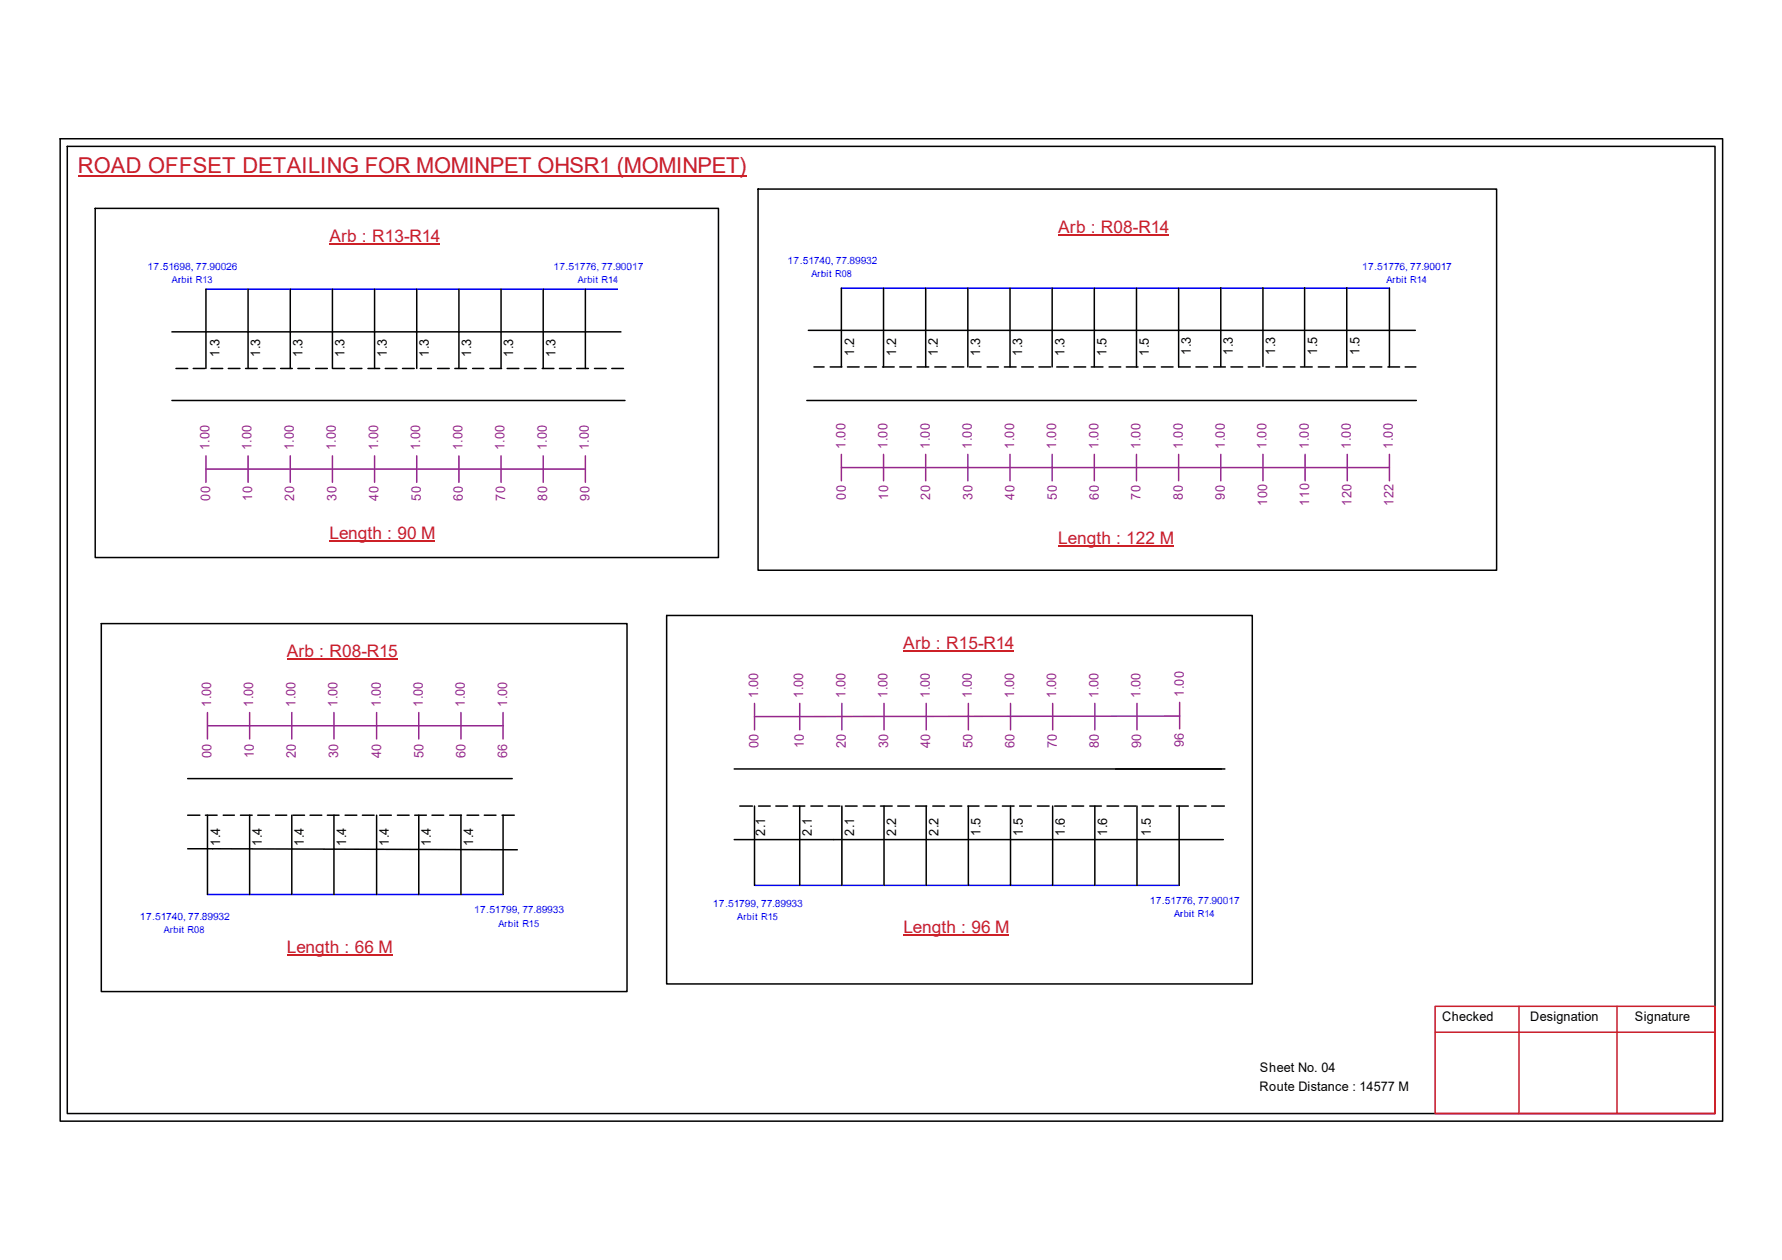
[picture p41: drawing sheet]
<svg xmlns="http://www.w3.org/2000/svg" width="297mm" height="210mm" viewBox="0 0 297 210" stroke-linecap="round" stroke-linejoin="round" font-family="sans-serif">
<defs><g id="words">
<text font-size="3.6" fill="#cd2027" x="13" y="28.9">ROAD OFFSET DETAILING FOR MOMINPET OHSR1 (MOMINPET)</text>
<g font-size="2.9" fill="#cd2027">
<text x="54.9" y="40.4">Arb : R13-R14</text>
<text x="176.4" y="38.8">Arb : R08-R14</text>
<text x="54.9" y="89.7">Length : 90 M</text>
<text x="176.4" y="90.7">Length : 122 M</text>
<text x="47.8" y="109.5">Arb : R08-R15</text>
<text x="150.6" y="108.1">Arb : R15-R14</text>
<text x="150.6" y="155.4">Length : 96 M</text>
<text x="47.8" y="158.8">Length : 66 M</text>
</g>
<g font-size="2.2">
<text x="36.6" y="59.4" transform="rotate(-90 36.6 59.4)">1.3</text>
<text x="43.4" y="59.4" transform="rotate(-90 43.4 59.4)">1.3</text>
<text x="50.4" y="59.4" transform="rotate(-90 50.4 59.4)">1.3</text>
<text x="57.4" y="59.4" transform="rotate(-90 57.4 59.4)">1.3</text>
<text x="64.5" y="59.4" transform="rotate(-90 64.5 59.4)">1.3</text>
<text x="71.5" y="59.4" transform="rotate(-90 71.5 59.4)">1.3</text>
<text x="78.5" y="59.4" transform="rotate(-90 78.5 59.4)">1.3</text>
<text x="85.6" y="59.4" transform="rotate(-90 85.6 59.4)">1.3</text>
<text x="92.6" y="59.4" transform="rotate(-90 92.6 59.4)">1.3</text>
<text x="142.4" y="59.3" transform="rotate(-90 142.4 59.3)">1.2</text>
<text x="149.4" y="59.3" transform="rotate(-90 149.4 59.3)">1.2</text>
<text x="156.3" y="59.3" transform="rotate(-90 156.3 59.3)">1.2</text>
<text x="163.4" y="59.3" transform="rotate(-90 163.4 59.3)">1.3</text>
<text x="170.4" y="59.3" transform="rotate(-90 170.4 59.3)">1.3</text>
<text x="177.4" y="59.3" transform="rotate(-90 177.4 59.3)">1.3</text>
<text x="184.4" y="59.3" transform="rotate(-90 184.4 59.3)">1.5</text>
<text x="191.5" y="59.3" transform="rotate(-90 191.5 59.3)">1.5</text>
<text x="198.5" y="59.1" transform="rotate(-90 198.5 59.1)">1.3</text>
<text x="205.5" y="59.1" transform="rotate(-90 205.5 59.1)">1.3</text>
<text x="212.6" y="59.1" transform="rotate(-90 212.6 59.1)">1.3</text>
<text x="219.6" y="59.1" transform="rotate(-90 219.6 59.1)">1.5</text>
<text x="226.6" y="59.1" transform="rotate(-90 226.6 59.1)">1.5</text>
<text x="36.7" y="140.9" transform="rotate(-90 36.7 140.9)">1.4</text>
<text x="43.6" y="140.9" transform="rotate(-90 43.6 140.9)">1.4</text>
<text x="50.7" y="140.9" transform="rotate(-90 50.7 140.9)">1.4</text>
<text x="57.7" y="140.9" transform="rotate(-90 57.7 140.9)">1.4</text>
<text x="64.8" y="140.9" transform="rotate(-90 64.8 140.9)">1.4</text>
<text x="71.8" y="140.9" transform="rotate(-90 71.8 140.9)">1.4</text>
<text x="78.9" y="140.9" transform="rotate(-90 78.9 140.9)">1.4</text>
<text x="127.5" y="139.3" transform="rotate(-90 127.5 139.3)">2.1</text>
<text x="135.3" y="139.3" transform="rotate(-90 135.3 139.3)">2.1</text>
<text x="142.4" y="139.3" transform="rotate(-90 142.4 139.3)">2.1</text>
<text x="149.4" y="139.3" transform="rotate(-90 149.4 139.3)">2.2</text>
<text x="156.4" y="139.3" transform="rotate(-90 156.4 139.3)">2.2</text>
<text x="163.4" y="139.3" transform="rotate(-90 163.4 139.3)">1.5</text>
<text x="170.5" y="139.3" transform="rotate(-90 170.5 139.3)">1.5</text>
<text x="177.5" y="139.3" transform="rotate(-90 177.5 139.3)">1.6</text>
<text x="184.5" y="139.3" transform="rotate(-90 184.5 139.3)">1.6</text>
<text x="191.8" y="139.3" transform="rotate(-90 191.8 139.3)">1.5</text>
<text x="240.4" y="170.1">Checked</text>
<text x="255.1" y="170.1">Designation</text>
<text x="272.5" y="170.1">Signature</text>
<text x="210" y="178.6">Sheet No. 04</text>
<text x="209.9" y="181.7">Route Distance : 14577 M</text>
</g>
<g font-size="2.2" fill="#93278f">
<text x="34.9" y="75" transform="rotate(-90 34.9 75)">1.00</text>
<text x="41.9" y="75" transform="rotate(-90 41.9 75)">1.00</text>
<text x="49" y="75" transform="rotate(-90 49 75)">1.00</text>
<text x="56" y="75" transform="rotate(-90 56 75)">1.00</text>
<text x="63" y="75" transform="rotate(-90 63 75)">1.00</text>
<text x="70.1" y="75" transform="rotate(-90 70.1 75)">1.00</text>
<text x="77.1" y="75" transform="rotate(-90 77.1 75)">1.00</text>
<text x="84.1" y="75" transform="rotate(-90 84.1 75)">1.00</text>
<text x="91.1" y="75" transform="rotate(-90 91.1 75)">1.00</text>
<text x="98.2" y="75" transform="rotate(-90 98.2 75)">1.00</text>
<text x="140.9" y="74.8" transform="rotate(-90 140.9 74.8)">1.00</text>
<text x="148" y="74.8" transform="rotate(-90 148 74.8)">1.00</text>
<text x="155" y="74.8" transform="rotate(-90 155 74.8)">1.00</text>
<text x="162" y="74.8" transform="rotate(-90 162 74.8)">1.00</text>
<text x="169" y="74.8" transform="rotate(-90 169 74.8)">1.00</text>
<text x="176.1" y="74.8" transform="rotate(-90 176.1 74.8)">1.00</text>
<text x="183.1" y="74.8" transform="rotate(-90 183.1 74.8)">1.00</text>
<text x="190.1" y="74.8" transform="rotate(-90 190.1 74.8)">1.00</text>
<text x="197.1" y="74.8" transform="rotate(-90 197.1 74.8)">1.00</text>
<text x="204.2" y="74.8" transform="rotate(-90 204.2 74.8)">1.00</text>
<text x="211.1" y="74.8" transform="rotate(-90 211.1 74.8)">1.00</text>
<text x="218.1" y="74.8" transform="rotate(-90 218.1 74.8)">1.00</text>
<text x="225.2" y="74.8" transform="rotate(-90 225.2 74.8)">1.00</text>
<text x="232.2" y="74.8" transform="rotate(-90 232.2 74.8)">1.00</text>
<text x="35" y="83.4" transform="rotate(-90 35 83.4)">00</text>
<text x="42" y="83.4" transform="rotate(-90 42 83.4)">10</text>
<text x="49.1" y="83.4" transform="rotate(-90 49.1 83.4)">20</text>
<text x="56.1" y="83.4" transform="rotate(-90 56.1 83.4)">30</text>
<text x="63.1" y="83.4" transform="rotate(-90 63.1 83.4)">40</text>
<text x="70.1" y="83.4" transform="rotate(-90 70.1 83.4)">50</text>
<text x="77.2" y="83.4" transform="rotate(-90 77.2 83.4)">60</text>
<text x="84.2" y="83.4" transform="rotate(-90 84.2 83.4)">70</text>
<text x="91.2" y="83.4" transform="rotate(-90 91.2 83.4)">80</text>
<text x="98.3" y="83.4" transform="rotate(-90 98.3 83.4)">90</text>
<text x="141" y="83.2" transform="rotate(-90 141 83.2)">00</text>
<text x="148" y="83.2" transform="rotate(-90 148 83.2)">10</text>
<text x="155.1" y="83.2" transform="rotate(-90 155.1 83.2)">20</text>
<text x="162.1" y="83.2" transform="rotate(-90 162.1 83.2)">30</text>
<text x="169.1" y="83.2" transform="rotate(-90 169.1 83.2)">40</text>
<text x="176.1" y="83.2" transform="rotate(-90 176.1 83.2)">50</text>
<text x="183.2" y="83.2" transform="rotate(-90 183.2 83.2)">60</text>
<text x="190.1" y="83.2" transform="rotate(-90 190.1 83.2)">70</text>
<text x="197.1" y="83.2" transform="rotate(-90 197.1 83.2)">80</text>
<text x="204.2" y="83.2" transform="rotate(-90 204.2 83.2)">90</text>
<text x="211.2" y="84.2" transform="rotate(-90 211.2 84.2)">100</text>
<text x="218.2" y="84.2" transform="rotate(-90 218.2 84.2)">110</text>
<text x="225.3" y="84.2" transform="rotate(-90 225.3 84.2)">120</text>
<text x="232.3" y="84.2" transform="rotate(-90 232.3 84.2)">122</text>
<text x="35.2" y="117.8" transform="rotate(-90 35.2 117.8)">1.00</text>
<text x="42.2" y="117.8" transform="rotate(-90 42.2 117.8)">1.00</text>
<text x="49.2" y="117.8" transform="rotate(-90 49.2 117.8)">1.00</text>
<text x="56.3" y="117.8" transform="rotate(-90 56.3 117.8)">1.00</text>
<text x="63.5" y="117.8" transform="rotate(-90 63.5 117.8)">1.00</text>
<text x="70.5" y="117.8" transform="rotate(-90 70.5 117.8)">1.00</text>
<text x="77.5" y="117.8" transform="rotate(-90 77.5 117.8)">1.00</text>
<text x="84.5" y="117.8" transform="rotate(-90 84.5 117.8)">1.00</text>
<text x="126.4" y="116.2" transform="rotate(-90 126.4 116.2)">1.00</text>
<text x="133.9" y="116.2" transform="rotate(-90 133.9 116.2)">1.00</text>
<text x="140.9" y="116.2" transform="rotate(-90 140.9 116.2)">1.00</text>
<text x="148" y="116.2" transform="rotate(-90 148 116.2)">1.00</text>
<text x="155" y="116.2" transform="rotate(-90 155 116.2)">1.00</text>
<text x="162" y="116.2" transform="rotate(-90 162 116.2)">1.00</text>
<text x="169" y="116.2" transform="rotate(-90 169 116.2)">1.00</text>
<text x="176.1" y="116.2" transform="rotate(-90 176.1 116.2)">1.00</text>
<text x="183.1" y="116.2" transform="rotate(-90 183.1 116.2)">1.00</text>
<text x="190.1" y="116.2" transform="rotate(-90 190.1 116.2)">1.00</text>
<text x="197.3" y="116.1" transform="rotate(-90 197.3 116.1)">1.00</text>
<text x="126.4" y="124.6" transform="rotate(-90 126.4 124.6)">00</text>
<text x="134" y="124.6" transform="rotate(-90 134 124.6)">10</text>
<text x="141" y="124.6" transform="rotate(-90 141 124.6)">20</text>
<text x="148" y="124.6" transform="rotate(-90 148 124.6)">30</text>
<text x="155.1" y="124.6" transform="rotate(-90 155.1 124.6)">40</text>
<text x="162.1" y="124.6" transform="rotate(-90 162.1 124.6)">50</text>
<text x="169.1" y="124.6" transform="rotate(-90 169.1 124.6)">60</text>
<text x="176.1" y="124.6" transform="rotate(-90 176.1 124.6)">70</text>
<text x="183.2" y="124.6" transform="rotate(-90 183.2 124.6)">80</text>
<text x="190.2" y="124.6" transform="rotate(-90 190.2 124.6)">90</text>
<text x="197.3" y="124.5" transform="rotate(-90 197.3 124.5)">96</text>
<text x="35.3" y="126.2" transform="rotate(-90 35.3 126.2)">00</text>
<text x="42.3" y="126.2" transform="rotate(-90 42.3 126.2)">10</text>
<text x="49.3" y="126.2" transform="rotate(-90 49.3 126.2)">20</text>
<text x="56.3" y="126.2" transform="rotate(-90 56.3 126.2)">30</text>
<text x="63.5" y="126.2" transform="rotate(-90 63.5 126.2)">40</text>
<text x="70.6" y="126.2" transform="rotate(-90 70.6 126.2)">50</text>
<text x="77.6" y="126.2" transform="rotate(-90 77.6 126.2)">60</text>
<text x="84.5" y="126.2" transform="rotate(-90 84.5 126.2)">66</text>
</g>
<g font-size="1.7" fill="#00f">
<text x="24.6" y="45">17.51698, 77.90026</text>
<text x="92.2" y="45">17.51776, 77.90017</text>
<text x="131.3" y="43.9">17.51740, 77.89932</text>
<text x="227" y="45">17.51776, 77.90017</text>
<text x="23.3" y="153.2">17.51740, 77.89932</text>
<text x="79" y="152.1">17.51799, 77.89933</text>
<text x="118.8" y="151.1">17.51799, 77.89933</text>
<text x="191.6" y="150.6">17.51776, 77.90017</text>
</g>
<g font-size="1.6" fill="#00f">
<text x="28.7" y="47.2">Arbit R13</text>
<text x="96.3" y="47.2">Arbit R14</text>
<text x="135.3" y="46.1">Arbit R08</text>
<text x="231.1" y="47.2">Arbit R14</text>
<text x="27.3" y="155.4">Arbit R08</text>
<text x="83.1" y="154.3">Arbit R15</text>
<text x="122.9" y="153.2">Arbit R15</text>
<text x="195.7" y="152.7">Arbit R14</text>
</g>
</g></defs>
<g fill="none" stroke="#000" stroke-width=".25">
<path d="M10 23.1h277.1v163.7h-277.1zM11.2 24.4h274.7v161.1h-274.7zM15.9 34.7h103.9v58.2h-103.9zM126.4 31.5h123.1v63.5h-123.1zM28.7 55.3h74.8M34.3 48.2v13.2M41.4 48.2v13.2M48.4 48.2v13.2M55.4 48.2v13.2M62.4 48.2v13.2M69.5 48.2v13.2M76.5 48.2v13.2"/>
<path d="M83.5 48.2v13.2M90.5 48.2v13.2M97.6 48.2v13.2M134.7 55h101.2M140.2 48v13.1M147.3 48v13.1M154.3 48v13.1M161.3 48v13.1M168.4 48v13.1M175.4 48v13.1M182.4 48v13.1M189.4 48v13.1"/>
<path d="M196.5 48v13.1h1.9M203.5 47.9v13.1M210.5 47.9v13.1M217.5 47.9v13.1M224.5 47.9v13.1M231.6 48v13.1M28.7 66.7h75.5M29.3 61.4h2M32.2 61.4h2M35.2 61.4h1.9M38.1 61.4h1.9M40.9 61.4h2"/>
<path d="M43.9 61.4h1.9M46.8 61.4h1.9M49.7 61.4h1.9M52.6 61.4h2M55.5 61.4h1.9M58.4 61.4h1.9M61.3 61.4h2M64.2 61.4h2M67.1 61.4h1.9M70.1 61.4h1.8M72.9 61.4h2M75.8 61.4h2"/>
<path d="M78.8 61.4h1.8M81.7 61.4h1.9M84.5 61.4h2M87.4 61.4h2M90.4 61.4h1.9M93.3 61.4h1.9M96.1 61.4h2M99.1 61.4h1.9M102 61.4h1.9M134.5 66.7h101.6M135.7 61.1h1.7M138.4 61.1h1.9"/>
<path d="M141.3 61.1h1.9M144.1 61.1h2M147.1 61.1h2M150 61.1h1.9M152.9 61.1h1.9M155.8 61.1h1.9M158.7 61.1h2M161.6 61.1h1.9M164.5 61.1h1.9M167.4 61.1h2M170.3 61.1h2M173.2 61.1h1.9"/>
<path d="M176.1 61.1h2M179 61.1h2M181.9 61.1h2M184.9 61.1h1.9M187.7 61.1h2M190.6 61.1h2M193.6 61.1h1.9M199.3 61.1h2M202.3 61.1h2M205.2 61.1h1.9M208.1 61.1h1.9M211 61.1h1.9"/>
<path d="M213.9 61.1h2M216.8 61.1h1.9M219.7 61.1h1.9M222.6 61.1h2M225.5 61.1h2M228.4 61.1h1.9M231.3 61.1h2M234.2 61.1h1.8M16.9 103.9h87.6v61.3h-87.6zM111.1 102.5h97.6v61.4h-97.6zM31.3 135.8h2M31.3 129.7h54.1"/>
<path d="M34.2 135.8h2M34.6 135.8v13.2M37.2 135.8h1.9M40.1 135.8h1.9M41.6 135.8v13.2M43 135.8h1.9M45.9 135.8h1.9M48.6 135.8v13.2M48.8 135.8h2M51.7 135.8h1.9M54.6 135.8h1.9M55.7 135.8v13.2"/>
<path d="M57.5 135.8h2M60.4 135.8h2M62.8 135.8v13.2M63.3 135.8h1.9M66.2 135.8h2M69.1 135.8h2M69.8 135.8v13.2M72 135.8h2M75 135.8h1.9M76.8 135.8v13.2M77.8 135.8h2M80.7 135.8h2"/>
<path d="M83.7 135.8h2M83.9 135.8v13.2M122.4 128.1h81.8M122.4 139.9h81.5M123.3 134.3h2.1M125.8 134.3v13.2M126.4 134.3h2M129.3 134.3h2M132.2 134.3h2M133.3 134.3v13.2M135.2 134.3h1.9M138 134.3h2"/>
<path d="M140.3 134.3v13.2M140.9 134.3h2M143.9 134.3h1.9M146.8 134.3h1.9M147.4 134.3v13.2M149.6 134.3h2M152.6 134.3h1.9M154.4 134.3v13.2M155.5 134.3h1.9M158.4 134.3h1.9M161.3 134.3h1.9M161.4 134.3v13.2"/>
<path d="M164.2 134.3h2M167.1 134.3h1.9M168.4 134.3v13.2M170 134.3h1.9M172.9 134.3h2M175.5 134.3v13.2M175.8 134.3h2M178.7 134.3h1.9M181.6 134.3h2M182.5 134.3v13.2M184.5 134.3h2M187.4 134.3h2"/>
<path d="M189.5 134.3v13.2M190.4 134.3h1.9M193.2 134.3h2M196.1 134.3h2M196.6 134.3v13.2M199.1 134.3h1.9M202 134.3h2.1M31.3 141.4l54.9 .2"/>
</g>
<path d="M239.2 167.6h46.7v17.9h-46.7zM239.2 172h46.7M253.2 167.6v17.9M269.5 167.6v17.9" fill="none" stroke="#cc1f26" stroke-width=".25"/>
<path d="M13 29.3h111.4" fill="none" stroke="#cd2027" stroke-width=".25"/>
<path d="M34.3 48.2h68.6M140.2 48h91.4M34.6 149h49.3M125.8 147.5h70.8" fill="none" stroke="#00f" stroke-width=".25"/>
<g fill="none" stroke="#93278f" stroke-width=".25">
<path d="M34.3 78.1h63.3M34.3 75.9v4.4M41.4 75.9v4.4M48.4 75.9v4.4M55.4 75.9v4.4M62.4 75.9v4.4M69.5 75.9v4.4M76.5 75.9v4.4M83.5 75.9v4.4M90.5 75.9v4.4M97.6 75.9v4.4M140.2 77.9h91.4"/>
<path d="M140.2 75.7v4.4M147.3 75.7v4.4M154.3 75.7v4.4M161.3 75.7v4.4M168.4 75.7v4.4M175.4 75.7v4.4M182.4 75.7v4.4M189.4 75.7v4.4M196.5 75.7v4.4M203.5 75.7v4.4M210.5 75.7v4.4M217.5 75.7v4.4"/>
<path d="M224.6 75.7v4.4M231.6 75.7v4.4M34.6 118.7v4.4M41.6 118.7v4.4M48.6 118.7v4.4M55.7 118.7v4.4M62.8 118.7v4.4M69.8 118.7v4.4M76.8 118.7v4.4M83.9 118.7v4.4M125.8 117.2v4.4M133.3 117.2v4.4"/>
<path d="M140.3 117.2v4.4M147.4 117.2v4.4M154.4 117.2v4.4M161.4 117.2v4.4M168.4 117.2v4.4M175.5 117.2v4.4M182.5 117.2v4.4M189.5 117.2v4.4M196.6 119.3l-70.8 .1M196.6 117v4.4M34.6 120.9h49.3"/>
</g>
<path d="M176.4 39.1h18.5M54.9 40.7h18.5M54.9 90.1h17.6M176.4 91h19.2M47.8 109.8h18.4M150.6 108.5h18.4M47.8 159.2h17.6M150.6 155.7h17.6" fill="none" stroke="#cd2027" stroke-width=".17"/>
<use href="#words"/>
</svg>
